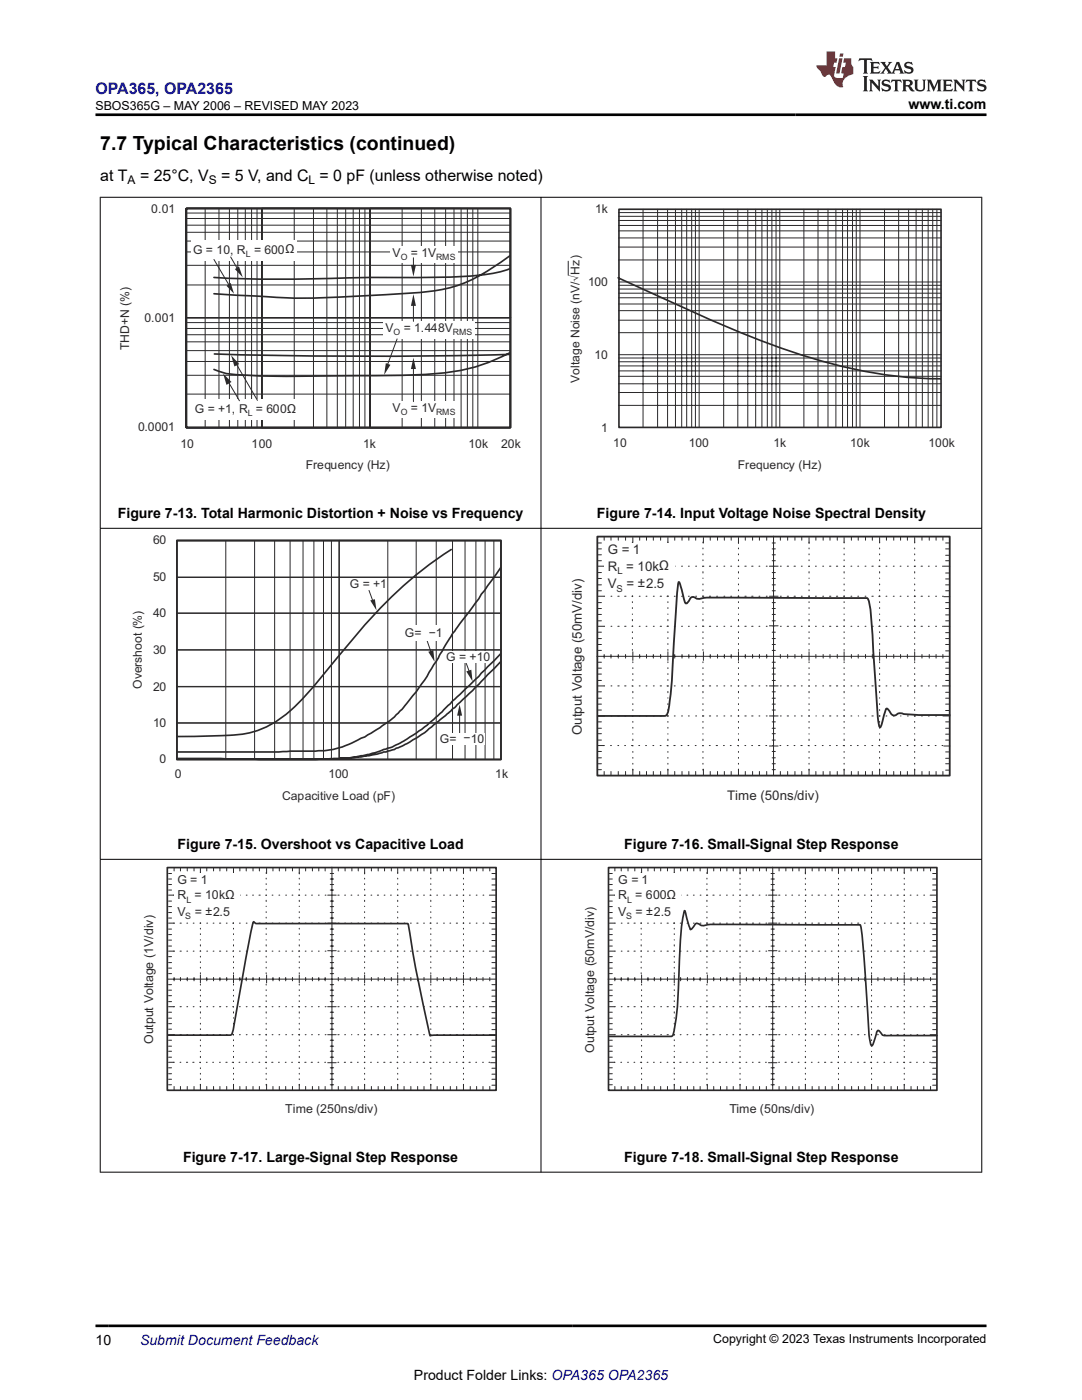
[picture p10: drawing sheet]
<svg xmlns="http://www.w3.org/2000/svg" width="216mm" height="279mm" viewBox="0 0 216 279" stroke-linecap="round" stroke-linejoin="round" font-family="sans-serif">
<defs><g id="words">
<text font-size="3.9" x="20" y="29.9">7.7 Typical Characteristics (continued)</text>
<text font-size="3.2" fill="#00f" x="19" y="18.7">OPA365, OPA2365</text>
<g font-size="3.2">
<text x="20" y="36.1">at T</text>
<text x="27.9" y="36.1">= 25°C, V</text>
<text x="44.1" y="36.1">= 5 V, and C = 0 pF (unless otherwise noted)</text>
</g>
<g font-size="2.8">
<text x="181.3" y="21.8">www.ti.com</text>
<text x="23.5" y="103.4">Figure 7-13. Total Harmonic Distortion + Noise vs Frequency</text>
<text x="119.1" y="103.4">Figure 7-14. Input Voltage Noise Spectral Density</text>
<text x="35.4" y="169.5">Figure 7-15. Overshoot vs Capacitive Load</text>
<text x="124.6" y="169.5">Figure 7-16. Small-Signal Step Response</text>
<text x="36.5" y="231.9">Figure 7-17. Large-Signal Step Response</text>
<text x="124.6" y="231.9">Figure 7-18. Small-Signal Step Response</text>
<text x="19" y="268.4">10</text>
<text x="82.6" y="275.3">Product Folder Links: OPA365 OPA2365</text>
</g>
<text font-size="2.8" fill="#00f" x="27.9" y="268.4">Submit Document Feedback</text>
<g font-size="2.6" fill="#2b292a">
<text x="121.3" y="110.5">G = 1</text>
<text x="121.3" y="113.9">R = 10kΩ</text>
<text x="121.3" y="117.4">V</text>
<text x="125" y="117.4">= ±2.5</text>
<text x="116.1" y="146.7" transform="rotate(-90 116.1 146.7)">Output Voltage (50mV/div)</text>
<text x="145.1" y="159.7">Time (50ns/div)</text>
</g>
<g font-size="2.5">
<text x="19" y="21.9">SBOS365G – MAY 2006 – REVISED MAY 2023</text>
<text x="142.3" y="268.1">Copyright © 2023 Texas Instruments Incorporated</text>
</g>
<g font-size="2.5" fill="#2b292a">
<text x="35.4" y="176.4">G = 1</text>
<text x="35.4" y="179.5">R = 10kΩ</text>
<text x="123.4" y="176.4">G = 1</text>
<text x="123.4" y="179.5">R = 600Ω</text>
<text x="35.4" y="182.7">V</text>
<text x="38.9" y="182.7">= ±2.5</text>
<text x="123.4" y="182.7">V</text>
<text x="126.8" y="182.7">= ±2.5</text>
<text x="30.6" y="208.4" transform="rotate(-90 30.6 208.4)">Output Voltage (1V/div)</text>
<text x="118.5" y="210.1" transform="rotate(-90 118.5 210.1)">Output Voltage (50mV/div)</text>
<text x="56.9" y="222.2">Time (250ns/div)</text>
<text x="145.5" y="222.2">Time (50ns/div)</text>
</g>
<g font-size="2.4">
<text x="25.5" y="36.7">A</text>
<text x="41.7" y="36.7">S</text>
<text x="61.6" y="36.7">L</text>
</g>
<g font-size="2.4" fill="#2b292a">
<text x="30.2" y="42.6">0.01</text>
<text x="118.8" y="42.6">1k</text>
<text x="38.5" y="50.6">G = 10, R</text>
<text x="50.7" y="50.6">= 600Ω</text>
<text x="78.3" y="51.3">V</text>
<text x="82" y="51.3">= 1V</text>
<text x="117.4" y="57.1">100</text>
<text x="28.8" y="64.3">0.001</text>
<text x="25.8" y="69.9" transform="rotate(-90 25.8 69.9)">THD+N (%)</text>
<text x="76.9" y="66.2">V</text>
<text x="80.6" y="66.2">= 1.448V</text>
<text x="118.6" y="71.6">10</text>
<text x="115.6" y="76.3" transform="rotate(-90 115.6 76.3)">Voltage Noise (nV/√Hz)</text>
<text x="38.9" y="82.4">G = +1, R</text>
<text x="51" y="82.4">= 600Ω</text>
<text x="78.3" y="82.2">V</text>
<text x="82" y="82.2">= 1V</text>
<text x="27.6" y="86.1">0.0001</text>
<text x="36" y="89.3">10</text>
<text x="50.2" y="89.3">100</text>
<text x="72.5" y="89.3">1k</text>
<text x="93.5" y="89.3">10k</text>
<text x="100" y="89.3">20k</text>
<text x="119.9" y="86.1">1</text>
<text x="122.3" y="89.3">10</text>
<text x="137.4" y="89.3">100</text>
<text x="154.4" y="89.3">1k</text>
<text x="169.6" y="89.3">10k</text>
<text x="185.3" y="89.3">100k</text>
<text x="61" y="93.7">Frequency (Hz)</text>
<text x="147.2" y="93.7">Frequency (Hz)</text>
<text x="30.6" y="108.7">60</text>
<text x="30.6" y="116">50</text>
<text x="69.8" y="117.3">G = +1</text>
<text x="30.6" y="123.2">40</text>
<text x="30.6" y="130.5">30</text>
<text x="80.8" y="127.2">G= −1</text>
<text x="89" y="132">G = +10</text>
<text x="28.3" y="137.6" transform="rotate(-90 28.3 137.6)">Overshoot (%)</text>
<text x="30.6" y="137.8">20</text>
<text x="30.6" y="145.1">10</text>
<text x="87.8" y="148.3">G= −10</text>
<text x="31.8" y="152.3">0</text>
<text x="34.9" y="155.3">0</text>
<text x="65.5" y="155.3">100</text>
<text x="98.8" y="155.3">1k</text>
<text x="56.3" y="159.7">Capacitive Load (pF)</text>
</g>
<g font-size="1.9" fill="#2b292a">
<text x="123" y="118.1">S</text>
<text x="123.2" y="114.6">L</text>
</g>
<g font-size="1.8" fill="#2b292a">
<text x="36.9" y="183.4">S</text>
<text x="37.2" y="180.2">L</text>
<text x="125" y="183.4">S</text>
<text x="125.1" y="180.2">L</text>
</g>
<g font-size="1.7" fill="#2b292a">
<text x="49" y="51.3">L</text>
<text x="80" y="51.9">O</text>
<text x="87" y="51.9">RMS</text>
<text x="78.5" y="66.9">O</text>
<text x="90.3" y="66.9">RMS</text>
<text x="49.4" y="83.1">L</text>
<text x="80" y="82.9">O</text>
<text x="87" y="82.9">RMS</text>
</g>
</g></defs>
<g fill="none" stroke="#2b292a" stroke-width=".2">
<path d="M37.2 41.6h15v43.7h-15zM37.2 41.6h14.1v43.7h-14.1zM37.2 41.6h13v43.7h-13zM37.2 41.6h11.7v43.7h-11.7zM37.2 41.6h10.2v43.7h-10.2zM37.2 41.6h8.6v43.7h-8.6zM37.2 41.6h6.5v43.7h-6.5zM37.2 41.6h3.7v43.7h-3.7zM37.2 42.5h64.7v20.9h-64.7zM37.2 43.6h64.7v19.8h-64.7zM37.2 44.9h64.7v18.5h-64.7zM37.2 46.4h64.7v17h-64.7z"/>
<path d="M37.2 48.1h64.7v15.3h-64.7zM37.2 50.3h64.7v13.1h-64.7zM37.2 52.9h64.7v10.5h-64.7zM37.2 56.9h64.7v6.5h-64.7zM52.2 41.6h21.6v43.7h-21.6zM52.2 41.6h20.6v43.7h-20.6zM52.2 41.6h19.5v43.7h-19.5zM52.2 41.6h18.3v43.7h-18.3zM52.2 41.6h16.8v43.7h-16.8zM52.2 41.6h15.1v43.7h-15.1zM52.2 41.6h13v43.7h-13zM52.2 41.6h10.4v43.7h-10.4z"/>
<path d="M52.2 41.6h6.5v43.7h-6.5zM73.8 41.6h21.5v43.7h-21.5zM73.8 41.6h20.5v43.7h-20.5zM73.8 41.6h19.5v43.7h-19.5zM73.8 41.6h18.2v43.7h-18.2zM73.8 41.6h16.8v43.7h-16.8zM73.8 41.6h15.1v43.7h-15.1zM73.8 41.6h13v43.7h-13zM73.8 41.6h10.3v43.7h-10.3zM73.8 41.6h6.4v43.7h-6.4zM37.2 64.4h64.7v20.9h-64.7zM37.2 65.6h64.7v19.7h-64.7z"/>
<path d="M37.2 66.8h64.7v18.5h-64.7zM37.2 68.2h64.7v17.1h-64.7zM37.2 70h64.7v15.3h-64.7zM37.2 72.1h64.7v13.2h-64.7zM37.2 74.9h64.7v10.4h-64.7zM37.2 78.7h64.7v6.6h-64.7zM37.2 63.4h64.7"/>
</g>
<path d="M37.2 41.6h64.7v43.7h-64.7v-43.7h64.7v43.7h-64.7zM101.8 51a34.4 34.4 0 0 1-12.8 6.6 100.3 100.3 0 0 1-15.3 1.4l-2.8 .1a150.4 150.4 0 0 1-22.8-.1l-5.4-.4M101.8 53.6a38.6 38.6 0 0 1-12.2 1.7l-14.1 .1a488.2 488.2 0 0 1-30 .1l-2.8-.1M42.8 70.6a1060.5 1060.5 0 0 0 59 .1M101.8 70.4a37.6 37.6 0 0 1-17.6 4.4l-9.7 .2a378.4 378.4 0 0 1-27.8-.3l-1.8-.2-2.2-.8" fill="none" stroke="#2b292a" stroke-width=".33"/>
<g fill="#fff">
<path d="M38.2 47.9h21.1v4.1h-21.1z" fill-rule="evenodd"/>
<path d="M77.8 49.2h13.5v3.2h-13.5z" fill-rule="evenodd"/>
<path d="M77.8 80.2h13.5v3.2h-13.5z" fill-rule="evenodd"/>
<path d="M76.5 64.1h18.2v3.6h-18.2z" fill-rule="evenodd"/>
</g>
<path d="M82 52.9h1l-.5 2.3z" fill="#2b292a"/>
<path d="M82.5 51.4v2.4" fill="none" stroke="#2b292a" stroke-width=".2"/>
<path d="M46.9 53.7l.8-.5 .7 2.2z" fill="#2b292a"/>
<path d="M46 51.3l1.7 2.9" fill="none" stroke="#2b292a" stroke-width=".2"/>
<path d="M45.2 57l.8-.5 .7 2.1z" fill="#2b292a"/>
<path d="M42.7 51.8l3.3 5.7" fill="none" stroke="#2b292a" stroke-width=".2"/>
<path d="M38.6 79.7h21.1v4.1h-21.1z" fill-rule="evenodd" fill="#fff"/>
<path d="M44.5 74.6l1.7 1.6-1 .6z" fill="#2b292a"/>
<path d="M45.3 75.7l2.5 4.3" fill="none" stroke="#2b292a" stroke-width=".2"/>
<path d="M46.1 70.9l1.6 1.7-.9 .5z" fill="#2b292a"/>
<path d="M46.9 72.1l4.5 7.8" fill="none" stroke="#2b292a" stroke-width=".2"/>
<path d="M77 72.5l.9 .3-1.2 2z" fill="#2b292a"/>
<path d="M79.2 67.6l-2.1 5.9M82.5 60.1v4" fill="none" stroke="#2b292a" stroke-width=".2"/>
<path d="M82.5 58.7l.5 2.3h-1z" fill="#2b292a"/>
<path d="M82.5 72.8v7.4" fill="none" stroke="#2b292a" stroke-width=".2"/>
<path d="M82.5 71.4l.5 2.2h-1z" fill="#2b292a"/>
<g fill="none" stroke="#2b292a" stroke-width=".2">
<path d="M113.4 52.1v2.8M123.4 42.4h64.4M123.4 43.2h64.4M123.4 44h64.4M123.4 45h64.4M123.4 46.1h64.4M123.4 47.5h64.4M123.4 49.3h64.4M123.4 56.3h64.4M123.4 51.9h64.4M123.4 56.9h64.4M123.4 57.7h64.4"/>
<path d="M123.4 58.5h64.4M123.4 59.4h64.4M128.3 41.8v43.5M131.2 41.8v43.5M133.2 41.8v43.5M134.8 41.8v43.5M136 41.8v43.5M137 41.8v43.5M138 41.8v43.5M138.8 41.8v43.5M139.5 41.8v43.5M144.4 41.8v43.5"/>
<path d="M147.2 41.8v43.5M149.2 41.8v43.5M150.8 41.8v43.5M152 41.8v43.5M153.1 41.8v43.5M154 41.8v43.5M154.8 41.8v43.5M155.6 41.8v43.5M160.4 41.8v43.5M163.2 41.8v43.5M165.2 41.8v43.5M166.8 41.8v43.5"/>
<path d="M168.1 41.8v43.5M169.1 41.8v43.5M170.1 41.8v43.5M170.9 41.8v43.5M171.6 41.8v43.5M176.5 41.8v43.5M179.3 41.8v43.5M181.3 41.8v43.5M182.8 41.8v43.5M184 41.8v43.5M185.2 41.8v43.5M186.1 41.8v43.5"/>
<path d="M186.9 41.8v43.5M123.4 60.7h64.4M123.4 62h64.4M123.4 63.9h64.4M123.4 66.4h64.4M123.4 70.8h64.4M123.4 71.5h64.4M123.4 72.2h64.4M123.4 73h64.4M123.4 74h64.4M123.4 75.1h64.4M123.4 76.6h64.4"/>
<path d="M123.4 78.3h64.4M123.4 80.9h64.4M35.3 115.2h64.7M67.7 107.8v43.8M35.3 129.7h64.7M35.3 122.3h64.7M35.3 137h64.7M35.3 144.2h64.7"/>
</g>
<path d="M123.3 55.4l7.3 3.3a244.9 244.9 0 0 0 31.3 12.8 89.7 89.7 0 0 0 25.7 4.1M123.5 41.8h64.3v43.5h-64.3zM35.3 107.8h64.7v43.8h-64.7zM90 109.7a89 89 0 0 0-21.2 19.7 129.3 129.3 0 0 1-10.7 12.3 18.7 18.7 0 0 1-13.6 5.1l-9.2 .2M99.9 113.3l-5 7a77.9 77.9 0 0 0-6.7 9.7l-.4 .6a51.5 51.5 0 0 1-8 11.3 17.1 17.1 0 0 1-4.6 3.7l-1.8 1.1a21.8 21.8 0 0 1-8.7 3.1l-6.7 .1-2.4 .2h-20.2M99.9 130.5l-3.9 3.8-.5 .7-4.3 4.1a62.6 62.6 0 0 1-7.1 6.5 29.1 29.1 0 0 1-14.3 5.6l-6.8 .4-27.6-.2 30.1 .1 4.3-.2a53 53 0 0 0 8-1.5 23.3 23.3 0 0 0 8.7-5.1l4.2-3.5 4.8-4.6 4.4-4.5" fill="none" stroke="#2b292a" stroke-width=".33"/>
<path d="M73.9 119.8l.9-.2 .3 2.2z" fill="#2b292a"/>
<path d="M73.6 117.8l1 2.8" fill="none" stroke="#2b292a" stroke-width=".2"/>
<path d="M85.5 130.1l1-.4 .2 2.4z" fill="#2b292a"/>
<path d="M85.2 127.8l1 2.9" fill="none" stroke="#2b292a" stroke-width=".2"/>
<path d="M93 134l1-.3 .3 2.3z" fill="#2b292a"/>
<path d="M93 132.4l.9 2.3M91.7 142v4.4" fill="none" stroke="#2b292a" stroke-width=".2"/>
<path d="M91.7 140.6l.5 2.2h-1z" fill="#2b292a"/>
<g fill="none" stroke="#2b292a" stroke-width=".2">
<path d="M35.4 115.2h64.6M45.1 107.9v43.7M50.8 107.9v43.7M54.8 107.9v43.7M57.9 107.9v43.7M60.5 107.9v43.7M62.6 107.9v43.7M64.5 107.9v43.7M66.1 107.9v43.7M67.6 107.9v43.7M77.4 107.9v43.7M83 107.9v43.7"/>
<path d="M87 107.9v43.7M90.3 107.9v43.7M92.8 107.9v43.7M95 107.9v43.7M96.8 107.9v43.7M98.5 107.9v43.7M35.4 122.4h64.6M35.4 129.7h64.6M35.4 137.1h64.6M35.4 144.3h64.6"/>
</g>
<path d="M35.3 107.9h64.7v43.7h-64.7z" fill="none" stroke="#2b292a" stroke-width=".33"/>
<g fill="#fff">
<path d="M80.4 124.7h7.9v3.1h-7.9z" fill-rule="evenodd"/>
<path d="M88.9 130h8.9v2.2h-8.9z" fill-rule="evenodd"/>
<path d="M87.8 146.3h8.9v2.3h-8.9z" fill-rule="evenodd"/>
</g>
<g fill="none" stroke="#2b292a" stroke-width=".2">
<path d="M119.4 113h1.2M119.4 117.9h.6M119.4 116.7h.6M119.4 115.4h.6M119.4 114.3h.6M119.4 111.9h.6M119.4 110.7h.6M119.4 109.5h.6M119.4 108.4h.6M119.4 119h1.2M120.6 107.1v.7M121.9 113h.2"/>
<path d="M121.9 107.1v.7M121.9 119h.2M123.3 113h.3M123.3 119h.3M123.4 107.1v.7M124.6 113h.3M124.6 119h.3M124.8 107.1v.7M126.1 113h.2M126.1 119h.2M126.2 108.2v.2M126.2 109.4v.1"/>
<path d="M126.2 110.5v.2M126.2 111.7v.2M126.2 113v.1M126.2 114.1v.3M126.2 115.4h.1M126.2 116.5v.2M126.2 117.7v.2M126.2 118.9v.2M126.3 107.3v1M127.5 113h.2M127.5 119h.2M127.6 107.1v.7"/>
<path d="M128.9 113h.2M128.9 119h.2M129 107.1v.7M130.4 113h.1M130.4 107.1v.7M130.4 119h.1M131.7 113h.3M131.7 119h.3M131.8 107.1v.7M133.1 113h.3M133.1 119h.3M133.3 107.3v1.1"/>
<path d="M133.3 109.4v.1M133.3 110.5v.2M133.3 111.7v.2M133.3 113v.1M133.3 114.1v.3M133.3 115.4h.1M133.3 116.5v.2M133.3 117.7v.2M133.3 118.9v.2M134.5 113h.2M134.5 119h.2M134.6 107.1v.7"/>
<path d="M136 113h.2M136 119h.2M136.1 107.1v.7M137.4 113h.1M137.4 119h.1M137.5 107.1v.7M138.8 113h.2M138.8 107.1v.7M138.8 119h.2M140.2 113h.2M140.2 119h.2M140.3 108.2v.2"/>
<path d="M140.3 109.4v.1M140.3 110.5v.2M140.3 111.7v.2M140.3 113v.1M140.3 114.1v.3M140.3 115.4h.1M140.3 116.5v.2M140.3 117.7v.2M140.3 118.9v.2M140.4 107.3v1.1M141.5 113h.3M141.5 119h.3"/>
<path d="M141.7 107.1v.7M143 113h.2M143 119h.2M143.2 107.1v.7M144.4 113h.2M144.4 119h.2M144.5 107.1v.7M145.8 113h.2M145.8 119h.2M145.9 107.1v.7M147.3 113h.1M147.3 119h.1"/>
<path d="M147.4 107.3v1.2M147.4 109.4v.1M147.4 110.5v.2M147.4 111.7v.2M147.4 113v.1M147.4 114.1v.3M147.4 115.4h.1M147.4 116.5v.2M147.4 117.7v.2M147.4 118.9v.2M148.6 113h.3M148.6 119h.3"/>
<path d="M148.7 107.1v.7M150 113h.3M150 119h.3M150.2 107.1v.7M151.4 113h.2M151.4 119h.2M151.5 107.1v.7M152.9 113h.2M152.9 119h.2M153 107.1v.7M153.5 113h1.8M153.5 119h1.8"/>
<path d="M154.1 117.9h.6M154.1 116.7h.6M154.1 115.4h.6M154.1 114.3h.6M154.1 111.9h.6M154.1 110.7h.6M154.1 109.5h.6M154.1 108.4h.6M154.3 107v47.7M155.7 113h.2M155.7 107.1v.7M155.7 119h.2"/>
<path d="M157.1 113h.2M157.1 119h.2M157.2 107.1v.7M158.4 113h.3M158.4 119h.3M158.6 107.1v.7M159.9 113h.2M159.9 119h.2M160 107.1v.7M161.3 113h.2M161.3 119h.2M161.4 107.3v1.2"/>
<path d="M161.4 109.4v.1M161.4 110.5v.2M161.4 111.7v.2M161.4 113v.1M161.4 114.1v.3M161.4 115.4h.1M161.4 116.5v.2M161.4 117.7v.2M161.4 118.9v.2M162.7 113h.2M162.7 119h.2M162.8 107.1v.7"/>
<path d="M164.2 113h.1M164.2 119h.1M164.3 107.1v.7M165.5 113h.3M165.5 119h.3M165.6 107.1v.7M166.9 113h.3M166.9 119h.3M167.1 107.1v.7M168.3 113h.2M168.3 119h.2M168.4 107.3v1.1"/>
<path d="M168.4 109.4v.1M168.4 110.5v.2M168.4 111.7v.2M168.4 113v.1M168.4 114.1v.3M168.4 115.4h.1M168.4 116.5v.2M168.4 117.7v.2M168.4 118.9v.2M169.8 113h.2M169.8 119h.2M169.9 107.1v.7"/>
<path d="M171.2 113h.1M171.2 119h.1M171.2 107.1v.7M172.6 113h.2M172.6 119h.2M172.7 107.1v.7M174 113h.2M174 119h.2M174.1 107.1v.7M175.3 113h.3M175.3 119h.3M175.5 107.3v1.1"/>
<path d="M175.5 109.4v.1M175.5 110.5v.2M175.5 111.7v.2M175.5 113v.1M175.5 114.1v.3M175.5 115.4h.1M175.5 116.5v.2M175.5 117.7v.2M175.5 118.9v.2M176.8 113h.2M176.8 119h.2M176.9 107.1v.7"/>
<path d="M178.2 113h.2M178.2 119h.2M178.3 107.1v.7M179.6 113h.2M179.6 119h.2M179.7 107.1v.7M181.1 113h.1M181.1 107.1v.7M181.1 119h.1M182.4 113h.3M182.4 119h.3M182.5 107.3v1.1"/>
<path d="M182.5 109.4v.1M182.5 110.5v.2M182.5 111.7v.2M182.5 113v.1M182.5 114.1v.3M182.5 115.4h.1M182.5 116.5v.2M182.5 117.7v.2M182.5 118.9v.2M183.8 113h.3M183.8 119h.3M184 107.1v.7"/>
<path d="M185.2 113h.2M185.2 119h.2M185.4 107.1v.7M186.7 113h.2M186.7 119h.2M186.8 107.1v.7M188.1 113h.1M188.1 119h.1M188.1 107.1v.7M188.3 113h1.2M188.3 119.1h1.2M188.7 117.9h.7"/>
<path d="M188.7 116.7h.7M188.7 111.9h.7M188.7 109.5h.7M188.7 108.4h.7M188.7 115.5h.7M188.7 114.4h.7M188.7 110.8h.7M119.1 131h70.3M119.4 125h1.2M119.4 136.9h1.2M119.4 139.3h.6M119.4 138.1h.6"/>
<path d="M119.4 135.8h.6M119.4 134.5h.6M119.4 133.3h.6M119.4 132.2h.6M119.4 129.8h.6M119.4 128.6h.6M119.4 127.4h.6M119.4 126.2h.6M119.4 123.9h.6M119.4 122.6h.6M119.4 121.4h.6M119.4 120.3h.6"/>
<path d="M120.6 130.6v.7M121.9 125h.2M121.9 136.9h.2M121.9 130.6v.7M123.3 125h.3M123.3 136.9h.3M123.4 130.6v.7M124.6 125h.3M124.6 136.9h.3M124.8 130.6v.7M126.1 125h.2M126.1 136.9l.2 .1"/>
<path d="M126.2 120.1v.2M126.2 121.3v.1M126.2 122.5v.1M126.2 123.6v.3M126.2 124.9v.1M126.2 126.1v.2M126.2 127.3v.1M126.2 128.4v.2M126.2 129.6v.2M126.3 130.1v1.7M126.3 132.1v.2M126.3 133.3v.1"/>
<path d="M126.3 134.4v.2M126.3 135.6v.2M126.3 138v.3M126.3 139.3h.1M127.5 125h.2M127.5 136.9h.2M127.6 130.6v.7M128.9 125h.2M128.9 136.9h.2M129 130.6v.7M130.4 125h.1M130.4 136.9h.1"/>
<path d="M130.4 130.6v.7M131.7 125h.3M131.7 136.9h.3M131.8 130.6v.7M133.1 125h.3M133.1 136.9h.3M133.3 120.1v.2M133.3 121.3v.1M133.3 122.5v.1M133.3 123.6v.3M133.3 124.9v.1M133.3 126.1v.2"/>
<path d="M133.3 127.3v.1M133.3 128.4v.2M133.3 129.6v.2M133.3 130.1v1.7M133.3 132.1v.2M133.3 133.3v.1M133.3 134.4v.2M133.3 135.6v.2M133.3 136.9v.1M133.3 138v.3M133.3 139.3h.1M134.5 125h.2"/>
<path d="M134.5 136.9h.2M134.6 130.6v.7M136 125h.2M136 136.9h.2M136.1 130.6v.7M137.4 125h.1M137.4 136.9h.1M137.5 130.6v.7M138.8 125h.2M138.8 136.9h.2M138.8 130.6v.7M140.2 125h.2"/>
<path d="M140.2 136.9h.2M140.3 120.1v.2M140.3 121.3v.1M140.3 122.5v.1M140.3 123.6v.3M140.3 124.9v.1M140.3 126.1v.2M140.3 127.3v.1M140.3 128.4v.2M140.3 129.6v.2M140.3 132.1v.2M140.3 133.3v.1"/>
<path d="M140.3 134.4v.2M140.3 135.6v.2M140.3 136.9v.1M140.3 138v.3M140.3 139.3h.1M140.4 130.1v1.7M141.5 125h.3M141.5 136.9h.3M141.7 130.6v.7M143 125h.2M143 136.9h.2M143.2 130.6v.7"/>
<path d="M144.4 125h.2M144.4 136.9h.2M144.5 130.6v.7M145.8 125h.2M145.8 136.9h.2M145.9 130.6v.7M147.3 125h.1M147.3 136.9h.1M147.4 120.1v.2M147.4 121.3v.1M147.4 122.5v.1M147.4 123.6v.3"/>
<path d="M147.4 124.9v.1M147.4 126.1v.2M147.4 127.3v.1M147.4 128.4v.2M147.4 129.6v.2M147.4 130.1v1.7M147.4 132.1v.2M147.4 133.3v.1M147.4 134.4v.2M147.4 135.6v.2M147.4 136.9v.1M147.4 138v.3"/>
<path d="M147.4 139.3h.1M148.6 125h.3M148.6 136.9h.3M148.7 130.6v.7M150 125h.3M150 136.9h.3M150.2 130.6v.7M151.4 125h.2M151.4 136.9h.2M151.5 130.6v.7M152.9 125h.2M152.9 136.9h.2"/>
<path d="M153 130.6v.7M153.5 136.9h1.8M153.5 124.9h1.8M154.1 139.3h.6M154.1 138.1h.6M154.1 135.8h.6M154.1 134.5h.6M154.1 133.3h.6M154.1 132.2h.6M154.1 129.8h.6M154.1 128.6h.6M154.1 127.4h.6"/>
<path d="M154.1 126.2h.6M154.1 123.9h.6M154.1 122.6h.6M154.1 121.4h.6M154.1 120.3h.6M154.3 125h.1M155.7 125h.2M155.7 136.9h.2M155.7 130.6v.7M157.1 125h.2M157.1 136.9h.2M157.2 130.6v.7"/>
<path d="M158.4 125h.3M158.4 136.9h.3M158.6 130.6v.7M159.9 125h.2M159.9 136.9h.2M160 130.6v.7M161.3 125h.2M161.3 136.9h.2M161.4 120.1v.2M161.4 121.3v.1M161.4 122.5v.1M161.4 123.6v.3"/>
<path d="M161.4 124.9v.1M161.4 126.1v.2M161.4 127.3v.1M161.4 128.4v.2M161.4 129.6v.2M161.4 130.1v1.7M161.4 132.1v.2M161.4 133.3v.1M161.4 134.4v.2M161.4 135.6v.2M161.4 136.9v.1M161.4 138v.3"/>
<path d="M161.4 139.3h.1M162.7 125h.2M162.7 136.9h.2M162.8 130.6v.7M164.2 125h.1M164.2 136.9h.1M164.3 130.6v.7M165.5 125h.3M165.5 136.9h.3M165.6 130.6v.7M166.9 125h.3M166.9 136.9h.3"/>
<path d="M167.1 130.6v.7M168.3 125h.2M168.3 136.9h.2M168.4 120.1v.2M168.4 121.3v.1M168.4 122.5v.1M168.4 123.6v.3M168.4 124.9v.1M168.4 126.1v.2M168.4 127.3v.1M168.4 128.4v.2M168.4 129.6v.2"/>
<path d="M168.4 130.1v1.7M168.4 132.1v.2M168.4 133.3v.1M168.4 134.4v.2M168.4 135.6v.2M168.4 136.9v.1M168.4 138v.3M168.4 139.3h.1M169.8 125h.2M169.8 136.9h.2M169.9 130.6v.7M171.2 125h.1"/>
<path d="M171.2 136.9h.1M171.2 130.6v.7M172.6 125h.2M172.6 136.9h.2M172.7 130.6v.7M174 125h.2M174 136.9h.2M174.1 130.6v.7M175.3 125h.3M175.3 136.9h.3M175.5 120.1v.2M175.5 121.3v.1"/>
<path d="M175.5 122.5v.1M175.5 123.6v.3M175.5 124.9v.1M175.5 126.1v.2M175.5 127.3v.1M175.5 128.4v.2M175.5 129.6v.2M175.5 130.1v1.7M175.5 132.1v.2M175.5 133.3v.1M175.5 134.4v.2M175.5 135.6v.2"/>
<path d="M175.5 136.9v.1M175.5 138v.3M175.5 139.3h.1M176.8 125h.2M176.8 136.9h.2M176.9 130.6v.7M178.2 125h.2M178.2 136.9h.2M178.3 130.6v.7M179.6 125h.2M179.6 136.9h.2M179.7 130.6v.7"/>
<path d="M181.1 125h.1M181.1 136.9h.1M181.1 130.6v.7M182.4 125h.3M182.4 136.9h.3M182.5 120.1v.2M182.5 121.3v.1M182.5 122.5v.1M182.5 123.6v.3M182.5 124.9v.1M182.5 126.1v.2M182.5 127.3v.1"/>
<path d="M182.5 128.4v.2M182.5 129.6v.2M182.5 130.1v1.7M182.5 132.1v.2M182.5 133.3v.1M182.5 134.4v.2M182.5 135.6v.2M182.5 136.9v.1M182.5 138v.3M182.5 139.3h.1M183.8 125h.3M183.8 136.9h.3"/>
<path d="M184 130.6v.7M185.2 125h.2M185.2 136.9h.2M185.4 130.6v.7M186.7 125h.2M186.7 136.9h.2M186.8 130.6v.7M188.1 125h.1M188.1 136.9h.1M188.1 130.6v.7M188.3 125h1.2M188.3 136.9h1.2"/>
<path d="M188.7 139.3h.7M188.7 135.8h.7M188.7 133.3h.7M188.7 132.2h.7M188.7 128.6h.7M188.7 127.4h.7M188.7 123.9h.7M188.7 121.4h.7M188.7 120.3h.7M188.7 138.2h.7M188.7 134.6h.7M188.7 129.9h.7"/>
<path d="M188.7 126.3h.7M188.7 122.7h.7M119.4 142.9h1.2M119.4 148.8h1.2M119.4 153.6h.6M119.4 152.4h.6M119.4 151.2h.6M119.4 150h.6M119.4 147.7h.6M119.4 146.4h.6M119.4 145.3h.6M119.4 144.1h.6"/>
<path d="M119.4 141.7h.6M119.4 140.5h.6M120.6 154v.7M121.8 148.8h.2M121.9 142.9h.2M121.9 154v.7M123.3 142.9h.3M123.3 148.8h.2M123.4 154v.7M124.6 142.9h.3M124.6 148.8h.2M124.8 154v.7"/>
<path d="M126 148.8l.3 .1M126.1 142.9h.2M126.3 140.4v.2M126.3 141.6v.2M126.3 142.8v.2M126.3 144v.2M126.3 145.2v.1M126.3 146.4v.1M126.3 147.5v.3M126.3 150v.2M126.3 151.2v.1M126.3 152.3v.2"/>
<path d="M126.3 153.5v1.2M127.5 148.8h.1M127.5 142.9h.2M127.6 154v.7M128.8 148.8h.2M128.9 142.9h.2M129 154v.7M130.3 148.8h.2M130.4 142.9h.1M130.4 154v.7M131.7 142.9h.3M131.7 148.8h.2"/>
<path d="M131.8 154v.7M133.1 142.9h.3M133.1 148.8l.2 .1M133.3 140.4v.2M133.3 141.6v.2M133.3 142.8v.2M133.3 144v.2M133.3 145.2v.1M133.3 146.4v.1M133.3 147.5v.3M133.3 150v.2M133.3 151.2v.1"/>
<path d="M133.3 152.3v.2M133.3 153.5v1.2M134.5 148.8h.2M134.5 142.9h.2M134.6 154v.7M135.9 148.8h.2M136 142.9h.2M136.1 154v.7M137.3 148.8h.2M137.4 142.9h.1M137.5 154v.7M138.7 148.8h.2"/>
<path d="M138.8 142.9h.2M138.8 154v.7M140.2 142.9h.2M140.2 148.8h.2M140.3 140.4v.2M140.3 141.6v.2M140.3 142.8v.2M140.3 144v.2M140.3 145.2v.1M140.3 146.4v.1M140.3 147.5v.3M140.3 148.8v.1"/>
<path d="M140.3 150v.2M140.3 151.2v.1M140.3 152.3v.2M140.3 153.5v.2M140.4 153.5v1.2M141.5 142.9h.3M141.5 148.8h.2M141.7 154v.7M142.9 148.8h.3M143 142.9h.2M143.2 154v.7M144.4 148.8h.1"/>
<path d="M144.4 142.9h.2M144.5 154v.7M145.7 148.8h.2M145.8 142.9h.2M145.9 154v.7M147.2 148.8l.2 .1M147.3 142.9h.1M147.4 140.4v.2M147.4 141.6v.2M147.4 142.8v.2M147.4 144v.2M147.4 145.2v.1"/>
<path d="M147.4 146.4v.1M147.4 147.5v.3M147.4 150v.2M147.4 151.2v.1M147.4 152.3v.2M147.4 153.5v1.2M148.6 142.9h.3M148.6 148.8h.2M148.7 154v.7M150 142.9h.3M150 148.8h.2M150.2 154v.7"/>
<path d="M151.4 148.8h.2M151.4 142.9h.2M151.5 154v.7M152.8 148.8h.2M152.9 142.9h.2M153 154v.7M153.5 142.9h1.8M153.5 148.9h1.8M154.1 153.6h.6M154.1 152.4h.6M154.1 151.2h.6M154.1 150h.6"/>
<path d="M154.1 147.7h.6M154.1 146.4h.6M154.1 145.3h.6M154.1 144.1h.6M154.1 141.7h.6M154.1 140.5h.6M154.2 148.8h.1M155.6 148.8h.2M155.7 142.9h.2M155.7 154v.7M157.1 142.9h.2M157.1 148.8h.2"/>
<path d="M157.2 154v.7M158.4 148.8h.2M158.5 142.9h.2M158.6 154v.7M159.8 148.8h.3M159.9 142.9h.2M160 154v.7M161.3 148.8l.1 .1M161.3 142.9h.2M161.4 140.4v.2M161.4 141.6v.2M161.4 142.8v.2"/>
<path d="M161.4 144v.2M161.4 145.2v.1M161.4 146.4v.1M161.4 147.5v.3M161.4 150v.2M161.4 151.2v.1M161.4 152.3v.2M161.4 153.5v1.2M162.6 148.8h.2M162.8 142.9h.1M162.8 154v.7M164.1 148.8h.2"/>
<path d="M164.2 142.9h.1M164.3 154v.7M165.5 142.9h.3M165.5 148.8h.2M165.6 154v.7M166.9 148.8h.2M167 142.9h.2M167.1 154v.7M168.2 148.8h.3M168.3 142.9h.2M168.4 140.4v.2M168.4 141.6v.2"/>
<path d="M168.4 142.8v.2M168.4 144v.2M168.4 145.2v.1M168.4 146.4v.1M168.4 147.5v.3M168.4 148.8v.1M168.4 150v.2M168.4 151.2v.1M168.4 152.3v.2M168.4 153.5v1.2M169.7 148.8h.2M169.8 142.9h.2"/>
<path d="M169.9 154v.7M171.1 148.8h.1M171.2 142.9h.1M171.2 154v.7M172.5 148.8h.2M172.6 142.9h.2M172.7 154v.7M174 142.9h.2M174 148.8h.2M174.1 154v.7M175.3 148.8l.2 .1M175.4 142.9h.2"/>
<path d="M175.5 140.4v.2M175.5 141.6v.2M175.5 142.8v.2M175.5 144v.2M175.5 145.2v.1M175.5 146.4v.1M175.5 147.5v.3M175.5 150v.2M175.5 151.2v.1M175.5 152.3v.2M175.5 153.5v1.2M176.7 148.8h.3"/>
<path d="M176.8 142.9h.2M176.9 154v.7M178.2 148.8h.1M178.2 142.9h.2M178.3 154v.7M179.5 148.8h.2M179.7 142.9h.1M179.7 154v.7M181 148.8h.2M181.1 142.9h.1M181.1 154v.7M182.4 142.9h.3"/>
<path d="M182.4 148.8h.2M182.5 140.4v.2M182.5 141.6v.2M182.5 142.8v.2M182.5 144v.2M182.5 145.2v.1M182.5 146.4v.1M182.5 147.5v.3M182.5 148.8v.1M182.5 150v.2M182.5 151.2v.1M182.5 152.3v.2"/>
<path d="M182.5 153.5v1.2M183.8 148.8h.2M183.9 142.9h.2M184 154v.7M185.1 148.8h.3M185.2 142.9h.2M185.4 154v.7M186.6 148.8h.2M186.7 142.9h.2M186.8 154v.7M188 148.8h.1M188.1 142.9h.1"/>
<path d="M188.1 154v.7M188.3 142.9h1.2M188.3 148.9h1.2M188.7 152.4h.7M188.7 147.7h.7M188.7 145.3h.7M188.7 144.1h.7M188.7 140.5h.7M188.7 153.7h.7M188.7 151.3h.7M188.7 150.1h.7M188.7 146.5h.7"/>
<path d="M188.7 141.8h.7"/>
</g>
<path d="M119.2 107.1h70.3v47.7h-70.3z" fill="none" stroke="#2b292a" stroke-width=".36"/>
<path d="M120.6 108.4h14v10.1h-14z" fill-rule="evenodd" fill="#fff"/>
<path d="M189.5 142.7a48.2 48.2 0 0 1-9.5-.3h-.7l-.3 .2a.74 .74 0 0 1-1.2-.2l-.4-.6-.5-.4-1 3.3-.3 .5a17.8 17.8 0 0 1-.7-5.3l-.7-11.1a56.3 56.3 0 0 0-.8-8.8l-.4-.6-27.9-.1a28.8 28.8 0 0 0-5.9 .2 1.08 1.08 0 0 0-1.5-.1l-.6 1-.4-.1-1-3.8-.3-.4a347 347 0 0 0-1.4 20.9l-.4 2.9a4.2 4.2 0 0 1-.8 3h-13.5" fill="none" stroke="#2b292a" stroke-width=".36"/>
<path d="M33.4 173.1h65.6v44.5h-65.6zM33.6 206.6l12.5-.1 .4-.8 1.2-6.7a167.9 167.9 0 0 1 2.9-15l.6 .3h30.2l.1 .2a292.6 292.6 0 0 0 4.3 22.2l.8-.1h12.4" fill="none" stroke="#2b292a" stroke-width=".34"/>
<g fill="none" stroke="#2b292a" stroke-width=".2">
<path d="M33.6 178.6h1.2M33.6 179.8h.6M33.6 177.6h.6M33.6 176.5h.6M33.6 175.4h.6M33.6 174.3h.6M34.7 173.1v.7M35.9 178.6h.3M36 173.1v.7M37.3 178.6h.1M37.4 173.1v.7M38.5 178.6h.2"/>
<path d="M38.7 173.1v.7M39.9 178.6h.2M40 173.3v1M40 175.3v.1M40 176.4v.1M40 177.5v.1M40 178.6v.1M40 179.7v.2M41.3 178.6h.1M41.3 173.1v.7M42.5 178.6h.2M42.6 173.1v.7"/>
<path d="M43.8 178.6h.3M43.9 173.1v.7M45.2 178.6h.1M45.2 173.1v.7M46.4 178.6l.2 .1M46.6 173.3v1M46.6 175.3v.1M46.6 176.4v.1M46.6 177.5v.1M46.6 179.7v.2M47.8 178.6h.1M47.9 173.1v.7"/>
<path d="M49.1 178.6h.2M49.1 173.1v.7M50.4 178.6h.2M50.5 173.1v.7M51.7 178.6h.2M51.8 173.1v.7M53 178.6h.2M53.1 174.2v.1M53.1 175.3v.1M53.1 176.4v.1M53.1 177.5v.1M53.1 178.6v.1"/>
<path d="M53.1 179.7v.2M53.2 173.3v1M54.3 178.6h.2M54.5 173.1v.7M55.7 178.6h.1M55.7 173.1v.7M57 178.6h.2M57 173.1v.7M58.3 178.6h.1M58.4 173.1v.7M59.5 178.6h.3M59.7 173.3v1.1"/>
<path d="M59.7 175.3v.1M59.7 176.4v.1M59.7 177.5v.1M59.7 178.6v.1M59.7 179.7v.2M60.9 178.6h.2M61 173.1v.7M62.2 178.6h.1M62.3 173.1v.7M63.5 178.6h.2M63.6 173.1v.7M64.9 178.6h.1"/>
<path d="M64.9 173.1v.7M65.4 178.6h1.7M65.9 179.8h.7M65.9 177.6h.7M65.9 176.5h.7M65.9 175.4h.7M65.9 174.3h.7M66.2 173.1v44.4M67.4 178.6h.3M67.5 173.1v.7M68.8 178.6h.1M68.9 173.1v.7"/>
<path d="M70 178.6h.2M70.2 173.1v.7M71.4 178.6h.2M71.5 173.1v.7M72.8 173.3v1.1M72.8 175.3v.1M72.8 176.4v.1M72.8 177.5v.1M72.8 179.7v.2M72.9 178.6l-.1 .1M74 178.6h.2M74.1 173.1v.7"/>
<path d="M75.3 178.6h.2M75.5 173.1v.7M76.6 178.6h.2M76.7 173.1v.7M77.9 178.6h.2M78.1 173.1v.7M79.3 178.6h.1M79.4 173.3v1M79.4 175.3v.1M79.4 176.4v.1M79.4 177.5v.1M79.4 178.6v.1"/>
<path d="M79.4 179.7v.2M80.6 178.6h.2M80.6 173.1v.7M81.9 178.6h.2M82 173.1v.7M83.2 178.6h.2M83.3 173.1v.7M84.5 178.6h.2M84.6 173.1v.7M85.8 178.6l.2 .1M86 173.3v1M86 175.3v.1"/>
<path d="M86 176.4v.1M86 177.5v.1M86 179.7v.2M87.1 178.6h.2M87.2 173.1v.7M88.5 178.6h.2M88.5 173.1v.7M89.8 178.6h.1M89.9 173.1v.7M91 178.6h.3M91.1 173.1v.7M92.4 178.6h.2"/>
<path d="M92.5 173.3v1M92.5 175.3v.1M92.5 176.4v.1M92.5 177.5v.1M92.5 178.6v.1M92.5 179.7v.2M93.7 178.6h.1M93.8 173.1v.7M95 178.6h.2M95.1 173.1v.7M96.4 178.6h.1M96.4 173.1v.7"/>
<path d="M97.6 178.6h.2M97.7 173.1v.7M97.9 178.6h1M98.2 177.6h.7M98.2 175.4h.7M98.2 174.3h.7M98.2 179.9h.7M98.2 176.6h.7M33.4 195.4h65.5M33.6 189.8h1.2M33.6 199.9h.6M33.6 198.7h.6"/>
<path d="M33.6 197.6h.6M33.6 196.5h.6M33.6 194.3h.6M33.6 193.2h.6M33.6 192.1h.6M33.6 190.9h.6M33.6 188.8h.6M33.6 187.6h.6M33.6 186.5h.6M33.6 185.4h.6M33.6 183.2h.6M33.6 182.1h.6"/>
<path d="M33.6 180.9h.6M33.6 184.2h1.2M34.7 195.1v.6M35.9 189.8h.3M35.9 184.2h.3M36 195.1v.6M37.3 189.8h.1M37.3 184.2h.1M37.4 195.1v.6M38.5 189.8h.2M38.5 184.2h.2M38.7 195.1v.6"/>
<path d="M39.9 189.8h.2M39.9 184.2h.2M40 180.8v.1M40 181.9v.2M40 183v.2M40 184.1v.2M40 185.2v.2M40 186.3v.2M40 187.5v.1M40 188.6v.2M40 189.7v.1M40 190.8v.2"/>
<path d="M40 191.9v.2M40 193v.2M40 194.1v.2M40 194.6v1.6M40 196.4v.2M40 197.5v.2M40 198.6v.2M40 199.7v.2M41.3 189.8h.1M41.3 195.1v.6M41.3 184.2h.1M42.5 189.8h.2"/>
<path d="M42.5 184.2h.2M42.6 195.1v.6M43.8 189.8h.3M43.8 184.2h.3M43.9 195.1v.6M45.2 189.8h.1M45.2 184.2h.1M45.2 195.1v.6M46.4 184.2h.2M46.6 189.7l-.2 .1M46.6 180.8v.1M46.6 181.9v.2"/>
<path d="M46.6 183v.2M46.6 184.1v.2M46.6 185.2v.2M46.6 186.3v.2M46.6 187.5v.1M46.6 188.6v.2M46.6 190.8v.2M46.6 191.9v.2M46.6 193v.2M46.6 194.1v.2M46.6 194.6v1.6M46.6 196.4v.2"/>
<path d="M46.6 197.5v.2M46.6 198.6v.2M46.6 199.7v.2M47.8 189.8h.1M47.8 184.2h.1M47.9 195.1v.6M49.1 189.8h.2M49.1 195.1v.6M49.1 184.2h.2M50.4 189.8h.2M50.4 184.2h.2M50.5 195.1v.6"/>
<path d="M51.7 189.8h.2M51.7 184.2h.2M51.8 195.1v.6M53 189.8h.2M53 184.2h.2M53.1 180.8v.1M53.1 181.9v.2M53.1 183v.2M53.1 184.1v.2M53.1 185.2v.2M53.1 186.3v.2M53.1 187.5v.1"/>
<path d="M53.1 188.6v.2M53.1 189.7v.1M53.1 190.8v.2M53.1 191.9v.2M53.1 193v.2M53.1 194.1v.2M53.1 196.4v.2M53.1 197.5v.2M53.1 198.6v.2M53.1 199.7v.2M53.2 194.6v1.6M54.3 189.8h.2"/>
<path d="M54.3 184.2h.2M54.5 195.1v.6M55.7 189.8h.1M55.7 184.2h.1M55.7 195.1v.6M57 189.8h.2M57 195.1v.6M57 184.2h.2M58.3 189.8h.1M58.3 184.2h.1M58.4 195.1v.6M59.5 189.8h.3"/>
<path d="M59.5 184.2h.3M59.7 180.8v.1M59.7 181.9v.2M59.7 183v.2M59.7 184.1v.2M59.7 185.2v.2M59.7 186.3v.2M59.7 187.5v.1M59.7 188.6v.2M59.7 189.7v.1M59.7 190.8v.2M59.7 191.9v.2"/>
<path d="M59.7 193v.2M59.7 194.1v.2M59.7 194.6v1.6M59.7 196.4v.2M59.7 197.5v.2M59.7 198.6v.2M59.7 199.7v.2M60.9 189.8h.2M60.9 184.2h.2M61 195.1v.6M62.2 189.8h.1M62.2 184.2h.1"/>
<path d="M62.3 195.1v.6M63.5 189.8h.2M63.5 184.2h.2M63.6 195.1v.6M64.9 189.8h.1M64.9 195.1v.6M64.9 184.2h.1M65.4 184.2h1.7M65.4 189.7h1.7M65.9 199.9h.7M65.9 198.7h.7M65.9 197.6h.7"/>
<path d="M65.9 196.5h.7M65.9 194.3h.7M65.9 193.2h.7M65.9 192.1h.7M65.9 190.9h.7M65.9 188.8h.7M65.9 187.6h.7M65.9 186.5h.7M65.9 185.4h.7M65.9 183.2h.7M65.9 182.1h.7M65.9 180.9h.7"/>
<path d="M66.1 189.8h.2M67.4 189.8h.3M67.4 184.2h.3M67.5 195.1v.6M68.8 189.8h.1M68.8 184.2h.1M68.9 195.1v.6M70 189.8h.2M70 184.2h.2M70.2 195.1v.6M71.4 189.8h.2M71.4 184.2h.2"/>
<path d="M71.5 195.1v.6M72.8 189.7l.1 .1M72.8 180.8v.1M72.8 181.9v.2M72.8 183v.2M72.8 184.1v.2M72.8 185.2v.2M72.8 186.3v.2M72.8 187.5v.1M72.8 188.6v.2M72.8 190.8v.2M72.8 191.9v.2"/>
<path d="M72.8 193v.2M72.8 194.1v.2M72.8 194.6v1.6M72.8 196.4v.2M72.8 197.5v.2M72.8 198.6v.2M72.8 199.7v.2M72.8 184.2h.1M74 189.8h.2M74 184.2h.2M74.1 195.1v.6M75.3 189.8h.2"/>
<path d="M75.3 184.2h.2M75.5 195.1v.6M76.6 189.8h.2M76.6 184.2h.2M76.7 195.1v.6M77.9 189.8h.2M77.9 184.2h.2M78.1 195.1v.6M79.3 189.8h.1M79.3 184.2h.1M79.4 180.8v.1M79.4 181.9v.2"/>
<path d="M79.4 183v.2M79.4 184.1v.2M79.4 185.2v.2M79.4 186.3v.2M79.4 187.5v.1M79.4 188.6v.2M79.4 189.7v.1M79.4 190.8v.2M79.4 191.9v.2M79.4 193v.2M79.4 194.1v.2M79.4 194.6v1.6"/>
<path d="M79.4 196.4v.2M79.4 197.5v.2M79.4 198.6v.2M79.4 199.7v.2M80.6 189.8h.2M80.6 195.1v.6M80.6 184.2h.2M81.9 189.8h.2M81.9 184.2h.2M82 195.1v.6M83.2 189.8h.2M83.2 184.2h.2"/>
<path d="M83.3 195.1v.6M84.5 189.8h.2M84.5 184.2h.2M84.6 195.1v.6M85.8 184.2h.2M86 189.7l-.2 .1M86 180.8v.1M86 181.9v.2M86 183v.2M86 184.1v.2M86 185.2v.2M86 186.3v.2"/>
<path d="M86 187.5v.1M86 188.6v.2M86 190.8v.2M86 191.9v.2M86 193v.2M86 194.1v.2M86 194.6v1.6M86 196.4v.2M86 197.5v.2M86 198.6v.2M86 199.7v.2M87.1 189.8h.2"/>
<path d="M87.1 184.2h.2M87.2 195.1v.6M88.5 189.8h.2M88.5 195.1v.6M88.5 184.2h.2M89.8 189.8h.1M89.8 184.2h.1M89.9 195.1v.6M91 189.8h.3M91 184.2h.3M91.1 195.1v.6M92.4 189.8h.2"/>
<path d="M92.4 184.2h.2M92.5 180.8v.1M92.5 181.9v.2M92.5 183v.2M92.5 184.1v.2M92.5 185.2v.2M92.5 186.3v.2M92.5 187.5v.1M92.5 188.6v.2M92.5 189.7v.1M92.5 190.8v.2M92.5 191.9v.2"/>
<path d="M92.5 193v.2M92.5 194.1v.2M92.5 194.6v1.6M92.5 196.4v.2M92.5 197.5v.2M92.5 198.6v.2M92.5 199.7v.2M93.7 189.8h.1M93.7 184.2h.1M93.8 195.1v.6M95 189.8h.2M95 184.2h.2"/>
<path d="M95.1 195.1v.6M96.4 189.8h.1M96.4 195.1v.6M96.4 184.2h.1M97.6 189.8h.2M97.6 184.2h.2M97.7 195.1v.6M97.9 189.8h1M97.9 184.3h1M98.2 199.9h.7M98.2 197.6h.7M98.2 196.5h.7"/>
<path d="M98.2 193.2h.7M98.2 192.1h.7M98.2 188.8h.7M98.2 186.5h.7M98.2 185.4h.7M98.2 183.2h.7M98.2 182.1h.7M98.2 198.8h.7M98.2 194.4h.7M98.2 191h.7M98.2 187.7h.7M98.2 181h.7"/>
<path d="M33.6 206.5h1.2M33.6 200.9h1.2M33.6 212h1.1M33.6 216.5h.6M33.6 215.4h.6M33.6 214.3h.6M33.6 213.1h.6M33.6 211h.6M33.6 209.8h.6M33.6 208.8h.6M33.6 207.6h.6M33.6 205.4h.6"/>
<path d="M33.6 204.3h.6M33.6 203.2h.6M33.6 202h.6M34.7 216.8v.7M35.9 206.5h.3M35.9 200.9h.3M35.9 212h.2M36 216.8v.7M37.2 212h.2M37.3 206.5h.1M37.3 200.9h.1M37.4 216.8v.7"/>
<path d="M38.5 212h.2M38.5 206.5h.2M38.5 200.9h.2M38.7 216.8v.7M39.8 212l.2 .1M39.9 206.5h.2M39.9 200.9h.2M40 200.9v.1M40 201.9v.3M40 203.1v.1M40 204.2v.2M40 205.3v.2"/>
<path d="M40 206.4v.2M40 207.5v.2M40 208.6v.2M40 209.8v.1M40 210.8v.3M40 213.1v.2M40 214.2v.2M40 215.3v.2M40 216.4v1.1M41.2 212h.1M41.3 206.5h.1M41.3 200.9h.1"/>
<path d="M41.3 216.8v.7M42.4 212h.2M42.5 206.5h.2M42.5 200.9h.2M42.6 216.8v.7M43.8 206.5h.3M43.8 200.9h.3M43.8 212h.2M43.9 216.8v.7M45.1 212h.2M45.2 206.5h.1M45.2 200.9h.1"/>
<path d="M45.2 216.8v.7M46.3 212l.3 .1M46.4 206.5h.2M46.4 200.9l.2 .1M46.6 201.9v.3M46.6 203.1v.1M46.6 204.2v.2M46.6 205.3v.2M46.6 206.4v.2M46.6 207.5v.2M46.6 208.6v.2M46.6 209.8v.1"/>
<path d="M46.6 210.8v.3M46.6 213.1v.2M46.6 214.2v.2M46.6 215.3v.2M46.6 216.4v1.1M47.7 212h.2M47.8 206.5h.1M47.8 200.9h.1M47.9 216.8v.7M49 212h.2M49.1 206.5h.2M49.1 200.9h.2"/>
<path d="M49.1 216.8v.7M50.3 212h.2M50.4 206.5h.2M50.4 200.9h.2M50.5 216.8v.7M51.7 206.5h.2M51.7 200.9h.2M51.7 212h.1M51.8 216.8v.7M52.9 212h.3M53 206.5h.2M53 200.9h.2"/>
<path d="M53.1 200.9v.1M53.1 201.9v.3M53.1 203.1v.1M53.1 204.2v.2M53.1 205.3v.2M53.1 206.4v.2M53.1 207.5v.2M53.1 208.6v.2M53.1 209.8v.1M53.1 210.8v.3M53.1 212v.1M53.1 213.1v.2"/>
<path d="M53.1 214.2v.2M53.1 215.3v.2M53.1 216.4v.2M53.2 216.4v1.1M54.2 212h.3M54.3 206.5h.2M54.3 200.9h.2M54.5 216.8v.7M55.6 212h.1M55.7 206.5h.1M55.7 200.9h.1M55.7 216.8v.7"/>
<path d="M56.9 212h.2M57 206.5h.2M57 200.9h.2M57 216.8v.7M58.2 212h.2M58.3 206.5h.1M58.3 200.9h.1M58.4 216.8v.7M59.5 206.5h.3M59.5 200.9h.3M59.5 212l.2 .1M59.7 200.9v.1"/>
<path d="M59.7 201.9v.3M59.7 203.1v.1M59.7 204.2v.2M59.7 205.3v.2M59.7 206.4v.2M59.7 207.5v.2M59.7 208.6v.2M59.7 209.8v.1M59.7 210.8v.3M59.7 213.1v.2M59.7 214.2v.2M59.7 215.3v.2"/>
<path d="M59.7 216.4v1.1M60.8 212h.3M60.9 206.5h.2M60.9 200.9h.2M61 216.8v.7M62.1 212h.2M62.2 206.5h.1M62.2 200.9h.1M62.3 216.8v.7M63.4 212h.2M63.5 206.5h.2M63.5 200.9h.2"/>
<path d="M63.6 216.8v.7M64.8 212h.2M64.9 206.5h.1M64.9 200.9h.1M64.9 216.8v.7M65.4 206.5h1.7M65.4 200.9h1.7M65.4 212.1h1.7M65.9 216.5h.7M65.9 215.4h.7M65.9 214.3h.7M65.9 213.1h.7"/>
<path d="M65.9 211h.7M65.9 209.8h.7M65.9 208.8h.7M65.9 207.6h.7M65.9 205.4h.7M65.9 204.3h.7M65.9 203.2h.7M65.9 202h.7M66.1 212h.1M67.4 206.5h.3M67.4 200.9h.3M67.4 212h.2"/>
<path d="M67.5 216.8v.7M68.7 212h.2M68.8 206.5h.1M68.8 200.9h.1M68.9 216.8v.7M70 212h.2M70 200.9h.2M70.1 206.5h.1M70.2 216.8v.7M71.3 212h.2M71.4 206.5h.2M71.4 200.9h.2"/>
<path d="M71.5 216.8v.7M72.7 212h.1M72.8 206.5h.1M72.8 201.9v.3M72.8 203.1v.1M72.8 204.2v.2M72.8 205.3v.2M72.8 206.4v.2M72.8 207.5v.2M72.8 208.6v.2M72.8 209.8v.1M72.8 210.8v.3"/>
<path d="M72.8 212v.1M72.8 213.1v.2M72.8 214.2v.2M72.8 215.3v.2M72.8 216.4v1.1M72.9 200.9l-.1 .1M73.9 212h.2M74 206.5h.2M74 200.9h.2M74.1 216.8v.7M75.3 206.5h.2M75.3 200.9h.2"/>
<path d="M75.3 212h.2M75.5 216.8v.7M76.6 212h.2M76.6 206.5h.2M76.6 200.9h.2M76.7 216.8v.7M77.8 212h.3M77.9 200.9h.2M78 206.5h.1M78.1 216.8v.7M79.2 212l.2 .1M79.3 206.5h.1"/>
<path d="M79.3 200.9h.1M79.4 200.9v.1M79.4 201.9v.3M79.4 203.1v.1M79.4 204.2v.2M79.4 205.3v.2M79.4 206.4v.2M79.4 207.5v.2M79.4 208.6v.2M79.4 209.8v.1M79.4 210.8v.3M79.4 213.1v.2"/>
<path d="M79.4 214.2v.2M79.4 215.3v.2M79.4 216.4v1.1M80.5 212h.2M80.6 206.5h.2M80.6 200.9h.2M80.6 216.8v.7M81.8 212h.2M81.9 206.5h.2M81.9 200.9h.2M82 216.8v.7M83.2 206.5h.2"/>
<path d="M83.2 200.9h.2M83.2 212h.1M83.3 216.8v.7M84.4 212h.3M84.5 206.5h.2M84.5 200.9h.2M84.6 216.8v.7M85.7 212l.3 .1M85.8 200.9l.2 .1M85.9 206.5h.1M86 201.9v.3M86 203.1v.1"/>
<path d="M86 204.2v.2M86 205.3v.2M86 206.4v.2M86 207.5v.2M86 208.6v.2M86 209.8v.1M86 210.8v.3M86 213.1v.2M86 214.2v.2M86 215.3v.2M86 216.4v1.1M87.1 212h.1"/>
<path d="M87.1 206.5h.2M87.1 200.9h.2M87.2 216.8v.7M88.4 212h.2M88.5 206.5h.2M88.5 200.9h.2M88.5 216.8v.7M89.7 212h.2M89.8 206.5h.1M89.8 200.9h.1M89.9 216.8v.7M91 206.5h.3"/>
<path d="M91 200.9h.3M91 212h.2M91.1 216.8v.7M92.3 212h.3M92.4 206.5h.2M92.4 200.9h.2M92.5 200.9v.1M92.5 201.9v.3M92.5 203.1v.1M92.5 204.2v.2M92.5 205.3v.2M92.5 206.4v.2"/>
<path d="M92.5 207.5v.2M92.5 208.6v.2M92.5 209.8v.1M92.5 210.8v.3M92.5 212v.1M92.5 213.1v.2M92.5 214.2v.2M92.5 215.3v.2M92.5 216.4v1.1M93.6 212h.2M93.7 200.9h.1M93.8 206.5h.1"/>
<path d="M93.8 216.8v.7M94.9 212h.2M95 206.5h.2M95 200.9h.2M95.1 216.8v.7M96.3 212h.2M96.4 206.5h.1M96.4 200.9h.1M96.4 216.8v.7M97.6 212h.1M97.6 206.5h.2M97.6 200.9h.2"/>
<path d="M97.7 216.8v.7M97.9 206.5h1M97.9 200.9h1M97.9 212.1h1M98.2 215.4h.7M98.2 211h.7M98.2 208.8h.7M98.2 207.6h.7M98.2 204.3h.7M98.2 203.2h.7M98.2 216.6h.7M98.2 214.4h.7"/>
<path d="M98.2 213.2h.7M98.2 209.9h.7M98.2 205.5h.7M98.2 202.1h.7"/>
</g>
<path d="M34.7 174.2h13.1v9.5h-13.1z" fill-rule="evenodd" fill="#fff"/>
<g fill="none" stroke="#2b292a" stroke-width=".2">
<path d="M121.6 178.6h1.2M121.6 179.8h.6M121.6 177.6h.6M121.6 176.5h.6M121.6 175.4h.6M121.6 174.3h.6M122.7 173.1v.7M124 178.6h.1M124 173.1v.7M125.2 178.6h.3M125.3 173.1v.7M126.5 178.6h.3"/>
<path d="M126.7 173.1v.7M127.9 178.6h.1M127.9 174.2v.1M127.9 175.3v.1M127.9 176.4v.1M127.9 177.5v.1M127.9 178.6v.1M127.9 179.7v.2M128 173.3v.9M129.2 178.6h.2M129.3 173.1v.7M130.5 178.6h.1"/>
<path d="M130.6 173.1v.7M131.8 178.6h.2M131.8 173.1v.7M133.1 178.6h.3M133.2 173.1v.7M134.4 178.6h.2M134.5 173.3v1M134.5 175.3v.1M134.5 176.4v.1M134.5 177.5v.1M134.5 178.6v.1M134.5 179.7v.2"/>
<path d="M135.7 178.6h.2M135.8 173.1v.7M137.1 178.6h.2M137.2 173.1v.7M138.4 178.6h.1M138.4 173.1v.7M139.7 178.6h.2M139.7 173.1v.7M141 178.6h.2M141.1 174.2v.1M141.1 175.3v.1M141.1 176.4v.1"/>
<path d="M141.1 177.5v.1M141.1 178.6v.1M141.1 179.7v.2M141.1 173.3v1M142.2 178.6h.3M142.4 173.1v.7M143.6 178.6h.2M143.8 173.1v.7M145 178.6h.1M145 173.1v.7M146.2 178.6h.2M146.3 173.1v.7"/>
<path d="M147.6 178.6h.1M147.7 173.3v1.1M147.7 175.3v.1M147.7 176.4v.1M147.7 177.5v.1M147.7 178.6v.1M147.7 179.7v.2M148.9 178.6h.2M148.9 173.1v.7M150.1 178.6h.3M150.3 173.1v.7M151.5 178.6h.1"/>
<path d="M151.6 173.1v.7M152.8 178.6h.2M152.9 173.1v.7M153.3 178.6h1.7M153.8 179.8h.7M153.8 177.6h.7M153.8 176.5h.7M153.8 175.4h.7M153.8 174.3h.7M154.2 173.1v44.4M155.4 178.6h.2M155.5 173.1v.7"/>
<path d="M156.7 178.6h.2M156.8 173.1v.7M158 178.6h.2M158.2 173.1v.7M159.3 178.6h.2M159.4 173.1v.7M160.7 173.3v1.1M160.7 175.3v.1M160.7 176.4v.1M160.7 177.5v.1M160.7 179.7v.2M160.9 178.6l-.2 .1"/>
<path d="M162 178.6h.1M162.1 173.1v.7M163.2 178.6h.3M163.4 173.1v.7M164.6 178.6h.2M164.7 173.1v.7M165.9 178.6h.1M166 173.1v.7M167.2 178.6h.2M167.3 173.3v1M167.3 175.3v.1M167.3 176.4v.1"/>
<path d="M167.3 177.5v.1M167.3 178.6v.1M167.3 179.7v.2M168.6 178.6h.1M168.6 173.1v.7M169.8 178.6h.2M169.9 173.1v.7M171.1 178.6h.3M171.3 173.1v.7M172.5 178.6h.1M172.6 173.1v.7M173.7 178.6l.2 .1"/>
<path d="M173.9 173.3v1M173.9 175.3v.1M173.9 176.4v.1M173.9 177.5v.1M173.9 179.7v.2M175.1 178.6h.2M175.2 173.1v.7M176.5 178.6h.1M176.5 173.1v.7M177.7 178.6h.2M177.8 173.1v.7M179 178.6h.2"/>
<path d="M179.1 173.1v.7M180.3 178.6h.2M180.4 173.3v1M180.4 175.3v.1M180.4 176.4v.1M180.4 177.5v.1M180.4 178.6v.1M180.4 179.7v.2M181.6 178.6h.2M181.8 173.1v.7M183 178.6h.1M183.1 173.1v.7"/>
<path d="M184.3 178.6h.2M184.3 173.1v.7M185.6 178.6h.2M185.7 173.1v.7M185.9 178.6h1M186.1 177.6h.8M186.1 175.4h.8M186.1 174.3h.8M186.1 179.9h.8M186.1 176.6h.8M121.3 195.4h65.6M121.6 189.8h1.2"/>
<path d="M121.6 199.9h.6M121.6 198.7h.6M121.6 197.6h.6M121.6 196.5h.6M121.6 194.3h.6M121.6 193.2h.6M121.6 192.1h.6M121.6 190.9h.6M121.6 188.8h.6M121.6 187.6h.6M121.6 186.5h.6M121.6 185.4h.6"/>
<path d="M121.6 183.2h.6M121.6 182.1h.6M121.6 180.9h.6M121.6 184.2h1.2M122.7 195.1v.6M124 189.8h.1M124 195.1v.6M124 184.2h.1M125.2 189.8h.3M125.2 184.2h.3M125.3 195.1v.6M126.5 189.8h.3"/>
<path d="M126.5 184.2h.3M126.7 195.1v.6M127.9 189.8h.1M127.9 184.2h.1M127.9 180.8v.1M127.9 181.9v.2M127.9 183v.2M127.9 184.1v.2M127.9 185.2v.2M127.9 186.3v.2M127.9 187.5v.1M127.9 188.6v.2"/>
<path d="M127.9 189.7v.1M127.9 190.8v.2M127.9 191.9v.2M127.9 193v.2M127.9 194.1v.2M128 194.6v1.6M128 196.4v.2M128 197.5v.2M128 198.6v.2M128 199.7v.2M129.2 189.8h.2M129.2 184.2h.2"/>
<path d="M129.3 195.1v.6M130.5 189.8h.1M130.5 184.2h.1M130.6 195.1v.6M131.8 189.8h.2M131.8 195.1v.6M131.8 184.2h.2M133.1 189.8h.3M133.1 184.2h.3M133.2 195.1v.6M134.4 189.8h.2M134.4 184.2h.2"/>
<path d="M134.5 180.8v.1M134.5 181.9v.2M134.5 183v.2M134.5 184.1v.2M134.5 185.2v.2M134.5 186.3v.2M134.5 187.5v.1M134.5 188.6v.2M134.5 189.7v.1M134.5 190.8v.2M134.5 191.9v.2M134.5 193v.2"/>
<path d="M134.5 194.1v.2M134.5 194.6v1.6M134.5 196.4v.2M134.5 197.5v.2M134.5 198.6v.2M134.5 199.7v.2M135.7 189.8h.2M135.7 184.2h.2M135.8 195.1v.6M137.1 189.8h.2M137.1 184.2h.2M137.2 195.1v.6"/>
<path d="M138.4 189.8h.1M138.4 184.2h.1M138.4 195.1v.6M139.7 189.8h.2M139.7 195.1v.6M139.7 184.2h.2M141 189.8h.2M141 184.2h.2M141.1 180.8v.1M141.1 181.9v.2M141.1 183v.2M141.1 184.1v.2"/>
<path d="M141.1 185.2v.2M141.1 186.3v.2M141.1 187.5v.1M141.1 188.6v.2M141.1 189.7v.1M141.1 190.8v.2M141.1 191.9v.2M141.1 193v.2M141.1 194.1v.2M141.1 196.4v.2M141.1 197.5v.2M141.1 198.6v.2"/>
<path d="M141.1 199.7v.2M141.1 194.6v1.6M142.2 189.8h.3M142.2 184.2h.3M142.4 195.1v.6M143.6 189.8h.2M143.6 184.2h.2M143.8 195.1v.6M145 189.8h.1M145 184.2h.1M145 195.1v.6M146.2 189.8h.2"/>
<path d="M146.2 184.2h.2M146.3 195.1v.6M147.6 189.8h.1M147.6 184.2h.1M147.7 180.8v.1M147.7 181.9v.2M147.7 183v.2M147.7 184.1v.2M147.7 185.2v.2M147.7 186.3v.2M147.7 187.5v.1M147.7 188.6v.2"/>
<path d="M147.7 189.7v.1M147.7 190.8v.2M147.7 191.9v.2M147.7 193v.2M147.7 194.1v.2M147.7 194.6v1.6M147.7 196.4v.2M147.7 197.5v.2M147.7 198.6v.2M147.7 199.7v.2M148.9 189.8h.2M148.9 184.2h.2"/>
<path d="M148.9 195.1v.6M150.1 189.8h.3M150.1 184.2h.3M150.3 195.1v.6M151.5 189.8h.1M151.5 184.2h.1M151.6 195.1v.6M152.8 189.8h.2M152.8 184.2h.2M152.9 195.1v.6M153.3 184.2h1.7M153.3 189.7h1.7"/>
<path d="M153.8 199.9h.7M153.8 198.7h.7M153.8 197.6h.7M153.8 196.5h.7M153.8 194.3h.7M153.8 193.2h.7M153.8 192.1h.7M153.8 190.9h.7M153.8 188.8h.7M153.8 187.6h.7M153.8 186.5h.7M153.8 185.4h.7"/>
<path d="M153.8 183.2h.7M153.8 182.1h.7M153.8 180.9h.7M154.1 189.8h.2M155.4 189.8h.2M155.4 184.2h.2M155.5 195.1v.6M156.7 189.8h.2M156.7 184.2h.2M156.8 195.1v.6M158 189.8h.2M158 184.2h.2"/>
<path d="M158.2 195.1v.6M159.3 189.8h.2M159.3 184.2h.2M159.4 195.1v.6M160.7 189.7l.2 .1M160.7 180.8v.1M160.7 181.9v.2M160.7 183v.2M160.7 184.1v.2M160.7 185.2v.2M160.7 186.3v.2M160.7 187.5v.1"/>
<path d="M160.7 188.6v.2M160.7 190.8v.2M160.7 191.9v.2M160.7 193v.2M160.7 194.1v.2M160.7 194.6v1.6M160.7 196.4v.2M160.7 197.5v.2M160.7 198.6v.2M160.7 199.7v.2M160.7 184.2h.2M162 189.8h.1"/>
<path d="M162 184.2h.1M162.1 195.1v.6M163.2 189.8h.3M163.2 184.2h.3M163.4 195.1v.6M164.6 189.8h.2M164.6 184.2h.2M164.7 195.1v.6M165.9 189.8h.1M165.9 184.2h.1M166 195.1v.6M167.2 189.8h.2"/>
<path d="M167.2 184.2h.2M167.3 180.8v.1M167.3 181.9v.2M167.3 183v.2M167.3 184.1v.2M167.3 185.2v.2M167.3 186.3v.2M167.3 187.5v.1M167.3 188.6v.2M167.3 189.7v.1M167.3 190.8v.2M167.3 191.9v.2"/>
<path d="M167.3 193v.2M167.3 194.1v.2M167.3 194.6v1.6M167.3 196.4v.2M167.3 197.5v.2M167.3 198.6v.2M167.3 199.7v.2M168.6 189.8h.1M168.6 195.1v.6M168.6 184.2h.1M169.8 189.8h.2M169.8 184.2h.2"/>
<path d="M169.9 195.1v.6M171.1 189.8h.3M171.1 184.2h.3M171.3 195.1v.6M172.5 189.8h.1M172.5 184.2h.1M172.6 195.1v.6M173.7 184.2h.2M173.9 189.7l-.2 .1M173.9 180.8v.1M173.9 181.9v.2M173.9 183v.2"/>
<path d="M173.9 184.1v.2M173.9 185.2v.2M173.9 186.3v.2M173.9 187.5v.1M173.9 188.6v.2M173.9 190.8v.2M173.9 191.9v.2M173.9 193v.2M173.9 194.1v.2M173.9 194.6v1.6M173.9 196.4v.2M173.9 197.5v.2"/>
<path d="M173.9 198.6v.2M173.9 199.7v.2M175.1 189.8h.2M175.1 184.2h.2M175.2 195.1v.6M176.5 189.8h.1M176.5 195.1v.6M176.5 184.2h.1M177.7 189.8h.2M177.7 184.2h.2M177.8 195.1v.6M179 189.8h.2"/>
<path d="M179 184.2h.2M179.1 195.1v.6M180.3 189.8h.2M180.3 184.2h.2M180.4 180.8v.1M180.4 181.9v.2M180.4 183v.2M180.4 184.1v.2M180.4 185.2v.2M180.4 186.3v.2M180.4 187.5v.1M180.4 188.6v.2"/>
<path d="M180.4 189.7v.1M180.4 190.8v.2M180.4 191.9v.2M180.4 193v.2M180.4 194.1v.2M180.4 194.6v1.6M180.4 196.4v.2M180.4 197.5v.2M180.4 198.6v.2M180.4 199.7v.2M181.6 189.8h.2M181.6 184.2h.2"/>
<path d="M181.8 195.1v.6M183 189.8h.1M183 184.2h.1M183.1 195.1v.6M184.3 189.8h.2M184.3 195.1v.6M184.3 184.2h.2M185.6 189.8h.2M185.6 184.2h.2M185.7 195.1v.6M185.9 189.8h1M185.9 184.3h1"/>
<path d="M186.1 199.9h.8M186.1 197.6h.8M186.1 196.5h.8M186.1 193.2h.8M186.1 192.1h.8M186.1 188.8h.8M186.1 186.5h.8M186.1 185.4h.8M186.1 183.2h.8M186.1 182.1h.8M186.1 198.8h.8M186.1 194.4h.8"/>
<path d="M186.1 191h.8M186.1 187.7h.8M186.1 181h.8M121.6 206.5h1.2M121.6 200.9h1.2M121.6 212h1.1M121.6 216.5h.6M121.6 215.4h.6M121.6 214.3h.6M121.6 213.1h.6M121.6 211h.6M121.6 209.8h.6"/>
<path d="M121.6 208.8h.6M121.6 207.6h.6M121.6 205.4h.6M121.6 204.3h.6M121.6 203.2h.6M121.6 202h.6M122.7 216.8v.7M123.9 212h.1M124 206.5h.1M124 200.9h.1M124 216.8v.7M125.2 206.5h.3"/>
<path d="M125.2 200.9h.3M125.2 212h.2M125.3 216.8v.7M126.5 206.5h.3M126.5 200.9h.3M126.5 212h.2M126.7 216.8v.7M127.8 212l.2 .1M127.9 206.5h.1M127.9 200.9l.1 .1M128 201.9v.3M128 203.1v.1"/>
<path d="M128 204.2v.2M128 205.3v.2M128 206.4v.2M128 207.5v.2M128 208.6v.2M128 209.8v.1M128 210.8v.3M128 213.1v.2M128 214.2v.2M128 215.3v.2M128 216.4v1.1M129.1 212h.2"/>
<path d="M129.2 206.5h.2M129.2 200.9h.2M129.3 216.8v.7M130.4 212h.2M130.5 206.5h.1M130.5 200.9h.1M130.6 216.8v.7M131.7 212h.2M131.8 206.5h.2M131.8 200.9h.2M131.8 216.8v.7M133.1 206.5h.3"/>
<path d="M133.1 200.9h.3M133.1 212h.2M133.2 216.8v.7M134.4 206.5h.2M134.4 200.9h.2M134.4 212l.1 .1M134.5 200.9v.1M134.5 201.9v.3M134.5 203.1v.1M134.5 204.2v.2M134.5 205.3v.2M134.5 206.4v.2"/>
<path d="M134.5 207.5v.2M134.5 208.6v.2M134.5 209.8v.1M134.5 210.8v.3M134.5 213.1v.2M134.5 214.2v.2M134.5 215.3v.2M134.5 216.4v1.1M135.6 212h.3M135.7 206.5h.2M135.7 200.9h.2M135.8 216.8v.7"/>
<path d="M137 212h.2M137.1 206.5h.2M137.1 200.9h.2M137.2 216.8v.7M138.3 212h.1M138.4 206.5h.1M138.4 200.9h.1M138.4 216.8v.7M139.6 212h.2M139.7 206.5h.2M139.7 200.9h.2M139.7 216.8v.7"/>
<path d="M141 206.5h.2M141 200.9h.2M141 212h.1M141.1 200.9v.1M141.1 201.9v.3M141.1 203.1v.1M141.1 204.2v.2M141.1 205.3v.2M141.1 206.4v.2M141.1 207.5v.2M141.1 208.6v.2M141.1 209.8v.1"/>
<path d="M141.1 210.8v.3M141.1 212v.1M141.1 213.1v.2M141.1 214.2v.2M141.1 215.3v.2M141.1 216.4v.2M141.1 216.4v1.1M142.2 206.5h.3M142.2 200.9h.3M142.2 212h.2M142.4 216.8v.7M143.5 212h.3"/>
<path d="M143.6 206.5h.2M143.6 200.9h.2M143.8 216.8v.7M144.9 212h.1M145 206.5h.1M145 200.9h.1M145 216.8v.7M146.1 212h.2M146.2 206.5h.2M146.2 200.9h.2M146.3 216.8v.7M147.5 212l.2 .1"/>
<path d="M147.6 206.5h.1M147.6 200.9h.1M147.7 200.9v.1M147.7 201.9v.3M147.7 203.1v.1M147.7 204.2v.2M147.7 205.3v.2M147.7 206.4v.2M147.7 207.5v.2M147.7 208.6v.2M147.7 209.8v.1M147.7 210.8v.3"/>
<path d="M147.7 213.1v.2M147.7 214.2v.2M147.7 215.3v.2M147.7 216.4v1.1M148.9 206.5h.2M148.9 200.9h.2M148.9 212h.1M148.9 216.8v.7M150.1 206.5h.3M150.1 200.9h.3M150.1 212h.2M150.3 216.8v.7"/>
<path d="M151.4 212h.2M151.5 206.5h.1M151.5 200.9h.1M151.6 216.8v.7M152.7 212h.2M152.8 206.5h.2M152.8 200.9h.2M152.9 216.8v.7M153.3 206.5h1.7M153.3 200.9h1.7M153.3 212.1h1.7M153.8 216.5h.7"/>
<path d="M153.8 215.4h.7M153.8 214.3h.7M153.8 213.1h.7M153.8 211h.7M153.8 209.8h.7M153.8 208.8h.7M153.8 207.6h.7M153.8 205.4h.7M153.8 204.3h.7M153.8 203.2h.7M153.8 202h.7M154 212h.2"/>
<path d="M155.4 206.5h.2M155.4 200.9h.2M155.4 212h.1M155.5 216.8v.7M156.6 212h.3M156.7 206.5h.2M156.7 200.9h.2M156.8 216.8v.7M157.9 212h.3M158 200.9h.2M158.1 206.5h.1M158.2 216.8v.7"/>
<path d="M159.3 212h.1M159.3 206.5h.2M159.3 200.9h.2M159.4 216.8v.7M160.6 212h.2M160.7 206.5h.2M160.7 201.9v.3M160.7 203.1v.1M160.7 204.2v.2M160.7 205.3v.2M160.7 206.4v.2M160.7 207.5v.2"/>
<path d="M160.7 208.6v.2M160.7 209.8v.1M160.7 210.8v.3M160.7 212v.1M160.7 213.1v.2M160.7 214.2v.2M160.7 215.3v.2M160.7 216.4v1.1M160.9 200.9l-.2 .1M161.9 212h.2M162 206.5h.1M162 200.9h.1"/>
<path d="M162.1 216.8v.7M163.2 206.5h.3M163.2 200.9h.3M163.2 212h.2M163.4 216.8v.7M164.5 212h.3M164.6 206.5h.2M164.6 200.9h.2M164.7 216.8v.7M165.8 212h.2M165.9 200.9h.1M166 206.5h.1"/>
<path d="M166 216.8v.7M167.1 212l.2 .1M167.2 206.5h.2M167.2 200.9h.2M167.3 200.9v.1M167.3 201.9v.3M167.3 203.1v.1M167.3 204.2v.2M167.3 205.3v.2M167.3 206.4v.2M167.3 207.5v.2M167.3 208.6v.2"/>
<path d="M167.3 209.8v.1M167.3 210.8v.3M167.3 213.1v.2M167.3 214.2v.2M167.3 215.3v.2M167.3 216.4v1.1M168.5 212h.2M168.6 206.5h.1M168.6 200.9h.1M168.6 216.8v.7M169.8 212h.1M169.8 206.5h.2"/>
<path d="M169.8 200.9h.2M169.9 216.8v.7M171.1 206.5h.3M171.1 200.9h.3M171.1 212h.2M171.3 216.8v.7M172.4 212h.2M172.5 206.5h.1M172.5 200.9h.1M172.6 216.8v.7M173.7 212l.2 .1M173.7 200.9l.2 .1"/>
<path d="M173.8 206.5h.1M173.9 201.9v.3M173.9 203.1v.1M173.9 204.2v.2M173.9 205.3v.2M173.9 206.4v.2M173.9 207.5v.2M173.9 208.6v.2M173.9 209.8v.1M173.9 210.8v.3M173.9 213.1v.2M173.9 214.2v.2"/>
<path d="M173.9 215.3v.2M173.9 216.4v1.1M175 212h.2M175.1 206.5h.2M175.1 200.9h.2M175.2 216.8v.7M176.4 212h.1M176.5 206.5h.1M176.5 200.9h.1M176.5 216.8v.7M177.6 212h.2M177.7 206.5h.2"/>
<path d="M177.7 200.9h.2M177.8 216.8v.7M179 206.5h.2M179 200.9h.2M179 212h.2M179.1 216.8v.7M180.3 212h.2M180.3 206.5h.2M180.3 200.9h.2M180.4 200.9v.1M180.4 201.9v.3M180.4 203.1v.1"/>
<path d="M180.4 204.2v.2M180.4 205.3v.2M180.4 206.4v.2M180.4 207.5v.2M180.4 208.6v.2M180.4 209.8v.1M180.4 210.8v.3M180.4 212v.1M180.4 213.1v.2M180.4 214.2v.2M180.4 215.3v.2M180.4 216.4v1.1"/>
<path d="M181.5 212h.3M181.6 200.9h.2M181.7 206.5h.1M181.8 216.8v.7M182.9 212h.2M183 206.5h.1M183 200.9h.1M183.1 216.8v.7M184.2 212h.2M184.3 206.5h.2M184.3 200.9h.2M184.3 216.8v.7"/>
<path d="M185.5 212h.2M185.6 206.5h.2M185.6 200.9h.2M185.7 216.8v.7M185.9 206.5h1M185.9 200.9h1M185.9 212.1h1M186.1 215.4h.8M186.1 211h.8M186.1 208.8h.8M186.1 207.6h.8M186.1 204.3h.8"/>
<path d="M186.1 203.2h.8M186.1 216.6h.8M186.1 214.4h.8M186.1 213.2h.8M186.1 209.9h.8M186.1 205.5h.8M186.1 202.1h.8"/>
</g>
<path d="M121.4 173.1h65.6v44.5h-65.6z" fill="none" stroke="#2b292a" stroke-width=".34"/>
<path d="M122.7 174.2h13v9.5h-13z" fill-rule="evenodd" fill="#fff"/>
<path d="M187 206.7h-10a1.11 1.11 0 0 1-1.4-.7l-.2-.3h-.3l-.6 1.8a1.47 1.47 0 0 1-.6 1.2 14.9 14.9 0 0 1-.7-5.1 294.3 294.3 0 0 0-1.5-18.8l-.1-.2-26-.1a20.9 20.9 0 0 0-5.1 .2l-.8-.1a.64 .64 0 0 0-1-.1l-.9 1-1.2-3.8-.2 .8a74.8 74.8 0 0 0-1 13.1l-.1 2.1a40.3 40.3 0 0 1-1.1 9l-.3 .1h-12.4" fill="none" stroke="#2b292a" stroke-width=".34"/>
<path d="M19.9 39.4h176.1M20 39.3v194.7M107.9 39.3v194.7M195.9 39.3v194.7M19.9 105.4h176.1M19.9 171.5h176.1M19.9 233.9h176.1" fill="none" stroke="#000" stroke-width=".2"/>
<path d="M171.5 11.6l-.2 .6 .5-.2h.6v.1v2.2l-.2 .4h1l-.2-.4v-2.2v-.1h.5l.5 .2-.1-.6zM173.6 12.4l.2 .3v1.6l-.2 .4h1.9l.1-.6a1.08 1.08 0 0 1-1.3 .2v-.7h.6l.4 .2v-.7l-.4 .2h-.6v-.5l.2-.2a1 1 0 0 1 1 .3l-.1-.5zM175.7 12.4l.9 1.1-1 1.2h.9l-.2-.2 .5-.8 .4 .8-.2 .2h1.6l-.2-.2 .2-.5h.9l.1 .5-.1 .2h.9l-.2-.4-.8-1.9h-.5l-.9 2.1-.9-1.1 .9-1h-.8l.2 .2-.4 .6-.4-.6 .2-.2zM179 12.8l.4 1h-.7zM180.7 12.5a.65 .65 0 0 0-.2 .7 .65 .65 0 0 0 .6 .5l.6 .1 .1 .3a.79 .79 0 0 1-.7 .4 .79 .79 0 0 1-.7-.5l.1 .7 .2-.1a.93 .93 0 0 0 1.1 0 .93 .93 0 0 0 .4-.9 1.46 1.46 0 0 0-1.2-.6l-.1-.3a1.09 1.09 0 0 1 1.2 .2l-.2-.6-.1 .1-.5-.2zM172.2 15.2l.2 .4v2.2l-.2 .4h1l-.2-.4v-2.2l.2-.4zM173.4 15.9l.2 .4v1.5l-.2 .4h.8l-.3-.4 .1-1.3 1.6 1.8v-2l.2-.4h-.7l.1 .2 .1 1.1-1.2-1.3zM176.2 16a.65 .65 0 0 0-.2 .8 .65 .65 0 0 0 .6 .4l.6 .2 .1 .2a.79 .79 0 0 1-.7 .4 .79 .79 0 0 1-.7-.5l.1 .7 .2-.1a.93 .93 0 0 0 1.1 .1 .93 .93 0 0 0 .4-1 1.46 1.46 0 0 0-1.2-.5l-.1-.4a1.09 1.09 0 0 1 1.2 .2l-.1-.6-.2 .1-.5-.1zM177.9 15.9l-.1 .6a.63 .63 0 0 1 .8-.3v1.6l-.3 .4h1l-.2-.4v-1.6a.66 .66 0 0 1 .8 .3l-.1-.6zM180 15.9l.2 .4v1.5l-.2 .4h1l-.2-.2-.1-.7h.5l.1 .2a.79 .79 0 0 0 1.2 .6l-1-.9a.61 .61 0 0 0 .6-.6 .61 .61 0 0 0-.5-.7zM180.8 16.2h.1a.47 .47 0 0 1 .5 .1 .47 .47 0 0 1 .1 .5l-.1 .1-.7 .1zM182.3 15.9l.2 .2a2.27 2.27 0 0 0 .4 2 1.04 1.04 0 0 0 1.7-.7v-1.3l.2-.2h-.8l.2 .4v1.1a.6 .6 0 0 1-.6 .6 .6 .6 0 0 1-.6-.6v-1.1l.3-.4zM184.9 15.9l.2 .4v1.5l-.2 .4h.8l-.3-.4v-1.4l.9 1.9 .9-1.9v1.4l-.3 .4h1l-.2-.4v-1.5l.2-.4h-.8l-.7 1.5-.6-1.5zM188.1 15.9l.2 .4v1.5l-.2 .4h1.9l.1-.6a1.09 1.09 0 0 1-1.3 .2v-.7h.6l.4 .2v-.6l-.4 .2h-.6v-.6l.2-.1a1.01 1.01 0 0 1 1 .3l-.1-.6zM190.2 15.9l.3 .4v1.5l-.3 .4h.8l-.2-.4v-1.3l1.6 1.8v-2l.2-.4h-.7l.2 .2v1.1l-1.2-1.3zM192.8 15.9l-.1 .6a.63 .63 0 0 1 .8-.3v1.6l-.3 .4h1l-.2-.4v-1.6a.66 .66 0 0 1 .8 .3l-.1-.6zM195.2 16a.65 .65 0 0 0-.2 .8 .65 .65 0 0 0 .6 .4l.6 .2 .2 .2a.79 .79 0 0 1-.7 .4 .79 .79 0 0 1-.7-.5l.1 .7 .2-.1a.93 .93 0 0 0 1 .1 .93 .93 0 0 0 .5-1 1.46 1.46 0 0 0-1.3-.5v-.4a1.09 1.09 0 0 1 1.2 .2l-.2-.6-.2 .1-.5-.1z" fill="#231f20"/>
<path d="M164.9 10.3v2.7h-2l.1 .4 .8 1a.95 .95 0 0 0 1 .9 .59 .59 0 0 1 .5-.4 .59 .59 0 0 1 .5 .3l.4 .8a1.59 1.59 0 0 0 2.1 1.4 1.61 1.61 0 0 1 1-2.3l1-.3-.1-1.5a1.59 1.59 0 0 1-.3-1.7h-1.5l-.2 .9h.6l-.2 .9h-.5l-.2 .9v.3l.4 .1-.1 .9h-.7a.73 .73 0 0 1-1-.7l.3-1.5h-.5l.1-.9h.5l.2-.9h-.5v-1.3zM167.4 11.6l-.6 3.1h.7l.6-3.1zM167.6 10.7l-.1 .6h.7l.1-.6z" fill="#ed1c24"/>
<path d="M19 22.9h177.8M19 264.6h177.8" fill="none" stroke="#000" stroke-width=".53"/>
<use href="#words"/>
</svg>
